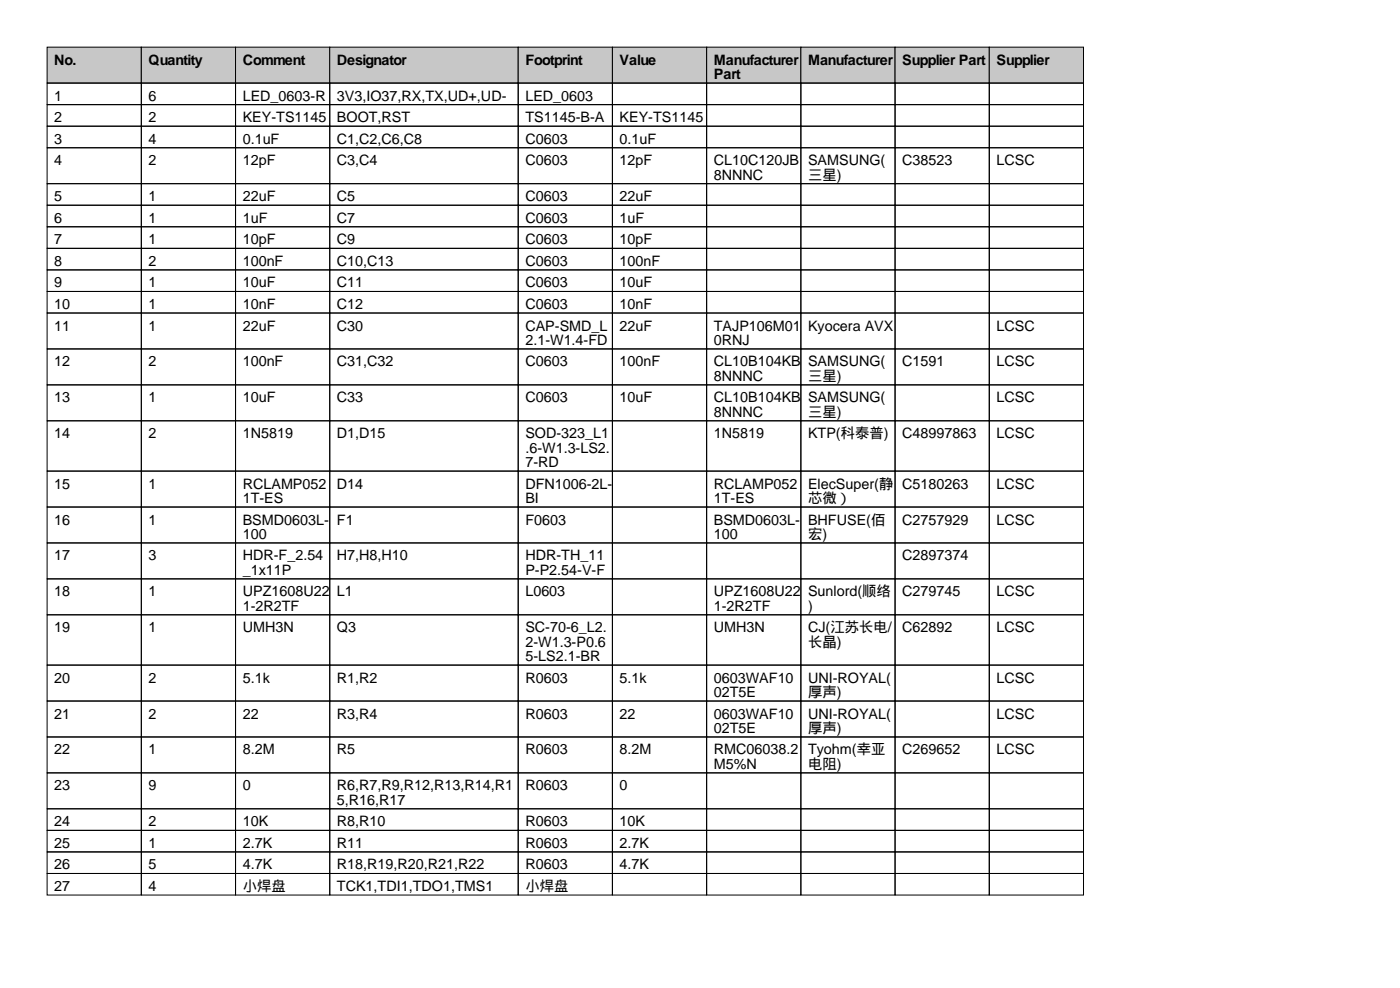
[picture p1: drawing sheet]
<svg xmlns="http://www.w3.org/2000/svg" width="297mm" height="210mm" viewBox="0 0 297 210" stroke-linecap="round" stroke-linejoin="round" font-family="sans-serif">
<defs><g id="words">
<g font-size="3">
<text x="11.5" y="13.7">No.</text>
<text x="31.5" y="13.7">Quantity</text>
<text x="51.5" y="13.7">Comment</text>
<text x="71.5" y="13.7">Designator</text>
<text x="111.5" y="13.7">Footprint</text>
<text x="131.5" y="13.7">Value</text>
<text x="151.5" y="13.7">Manufacturer</text>
<text x="151.5" y="16.8">Part</text>
<text x="171.5" y="13.7">Manufacturer</text>
<text x="191.5" y="13.7">Supplier Part</text>
<text x="211.5" y="13.7">Supplier</text>
<text x="11.5" y="21.3">1</text>
<text x="31.5" y="21.3">6</text>
<text x="51.5" y="21.3">LED_0603-R</text>
<text x="71.5" y="21.3">3V3,IO37,RX,TX,UD+,UD-</text>
<text x="111.5" y="21.3">LED_0603</text>
<text x="11.5" y="25.9">2</text>
<text x="31.5" y="25.9">2</text>
<text x="51.5" y="25.9">KEY-TS1145</text>
<text x="71.5" y="25.9">BOOT,RST</text>
<text x="111.5" y="25.9">TS1145-B-A</text>
<text x="131.5" y="25.9">KEY-TS1145</text>
<text x="11.5" y="30.5">3</text>
<text x="11.5" y="35.1">4</text>
<text x="31.5" y="30.5">4</text>
<text x="31.5" y="35.1">2</text>
<text x="51.5" y="30.5">0.1uF</text>
<text x="51.5" y="35.1">12pF</text>
<text x="71.5" y="30.5">C1,C2,C6,C8</text>
<text x="71.5" y="35.1">C3,C4</text>
<text x="111.5" y="30.5">C0603</text>
<text x="111.5" y="35.1">C0603</text>
<text x="131.5" y="30.5">0.1uF</text>
<text x="131.5" y="35.1">12pF</text>
<text x="151.5" y="35.1">CL10C120JB</text>
<text x="171.5" y="35.1">SAMSUNG(</text>
<text x="191.5" y="35.1">C38523</text>
<text x="211.5" y="35.1">LCSC</text>
<text x="151.5" y="38.1">8NNNC</text>
<text x="171.5" y="38.1">三星)</text>
<text x="11.5" y="42.7">5</text>
<text x="11.5" y="47.2">6</text>
<text x="31.5" y="42.7">1</text>
<text x="31.5" y="47.2">1</text>
<text x="51.5" y="42.7">22uF</text>
<text x="51.5" y="47.2">1uF</text>
<text x="71.5" y="42.7">C5</text>
<text x="71.5" y="47.2">C7</text>
<text x="111.5" y="42.7">C0603</text>
<text x="111.5" y="47.2">C0603</text>
<text x="131.5" y="42.7">22uF</text>
<text x="131.5" y="47.2">1uF</text>
<text x="11.5" y="51.8">7</text>
<text x="31.5" y="51.8">1</text>
<text x="51.5" y="51.8">10pF</text>
<text x="71.5" y="51.8">C9</text>
<text x="111.5" y="51.8">C0603</text>
<text x="131.5" y="51.8">10pF</text>
<text x="11.5" y="56.4">8</text>
<text x="31.5" y="56.4">2</text>
<text x="51.5" y="56.4">100nF</text>
<text x="71.5" y="56.4">C10,C13</text>
<text x="111.5" y="56.4">C0603</text>
<text x="131.5" y="56.4">100nF</text>
<text x="11.5" y="61">9</text>
<text x="11.5" y="65.5">10</text>
<text x="31.5" y="61">1</text>
<text x="31.5" y="65.5">1</text>
<text x="51.5" y="61">10uF</text>
<text x="51.5" y="65.5">10nF</text>
<text x="71.5" y="61">C11</text>
<text x="71.5" y="65.5">C12</text>
<text x="111.5" y="61">C0603</text>
<text x="111.5" y="65.5">C0603</text>
<text x="131.5" y="61">10uF</text>
<text x="131.5" y="65.5">10nF</text>
<text x="11.5" y="70.1">11</text>
<text x="31.5" y="70.1">1</text>
<text x="51.5" y="70.1">22uF</text>
<text x="71.5" y="70.1">C30</text>
<text x="111.5" y="70.1">CAP-SMD_L</text>
<text x="131.5" y="70.1">22uF</text>
<text x="151.5" y="70.1">TAJP106M01</text>
<text x="171.5" y="70.1">Kyocera AVX</text>
<text x="211.5" y="70.1">LCSC</text>
<text x="11.5" y="77.7">12</text>
<text x="31.5" y="77.7">2</text>
<text x="51.5" y="77.7">100nF</text>
<text x="71.5" y="77.7">C31,C32</text>
<text x="111.5" y="73.2">2.1-W1.4-FD</text>
<text x="111.5" y="77.7">C0603</text>
<text x="131.5" y="77.7">100nF</text>
<text x="151.5" y="73.2">0RNJ</text>
<text x="151.5" y="77.7">CL10B104KB</text>
<text x="171.5" y="77.7">SAMSUNG(</text>
<text x="191.5" y="77.7">C1591</text>
<text x="211.5" y="77.7">LCSC</text>
<text x="151.5" y="80.8">8NNNC</text>
<text x="171.5" y="80.8">三星)</text>
<text x="11.5" y="85.3">13</text>
<text x="31.5" y="85.3">1</text>
<text x="51.5" y="85.3">10uF</text>
<text x="71.5" y="85.3">C33</text>
<text x="111.5" y="85.3">C0603</text>
<text x="131.5" y="85.3">10uF</text>
<text x="151.5" y="85.3">CL10B104KB</text>
<text x="151.5" y="88.4">8NNNC</text>
<text x="171.5" y="85.3">SAMSUNG(</text>
<text x="171.5" y="88.4">三星)</text>
<text x="211.5" y="85.3">LCSC</text>
<text x="11.5" y="93">14</text>
<text x="31.5" y="93">2</text>
<text x="51.5" y="93">1N5819</text>
<text x="71.5" y="93">D1,D15</text>
<text x="111.5" y="93">SOD-323_L1</text>
<text x="151.5" y="93">1N5819</text>
<text x="171.5" y="93">KTP(科泰普)</text>
<text x="191.5" y="93">C48997863</text>
<text x="211.5" y="93">LCSC</text>
<text x="111.5" y="96">.6-W1.3-LS2.</text>
<text x="111.5" y="99.1">7-RD</text>
<text x="11.5" y="103.6">15</text>
<text x="31.5" y="103.6">1</text>
<text x="51.5" y="103.6">RCLAMP052</text>
<text x="51.5" y="106.7">1T-ES</text>
<text x="71.5" y="103.6">D14</text>
<text x="111.5" y="103.6">DFN1006-2L-</text>
<text x="111.5" y="106.7">BI</text>
<text x="151.5" y="103.6">RCLAMP052</text>
<text x="151.5" y="106.7">1T-ES</text>
<text x="171.5" y="103.6">ElecSuper(静</text>
<text x="171.5" y="106.7">芯微）</text>
<text x="191.5" y="103.6">C5180263</text>
<text x="211.5" y="103.6">LCSC</text>
<text x="11.5" y="111.3">16</text>
<text x="31.5" y="111.3">1</text>
<text x="51.5" y="111.3">BSMD0603L-</text>
<text x="71.5" y="111.3">F1</text>
<text x="111.5" y="111.3">F0603</text>
<text x="151.5" y="111.3">BSMD0603L-</text>
<text x="171.5" y="111.3">BHFUSE(佰</text>
<text x="191.5" y="111.3">C2757929</text>
<text x="211.5" y="111.3">LCSC</text>
<text x="11.5" y="118.9">17</text>
<text x="31.5" y="118.9">3</text>
<text x="51.5" y="114.3">100</text>
<text x="51.5" y="118.9">HDR-F_2.54</text>
<text x="71.5" y="118.9">H7,H8,H10</text>
<text x="111.5" y="118.9">HDR-TH_11</text>
<text x="151.5" y="114.3">100</text>
<text x="171.5" y="114.3">宏)</text>
<text x="191.5" y="118.9">C2897374</text>
<text x="51.5" y="121.9">_1x11P</text>
<text x="111.5" y="121.9">P-P2.54-V-F</text>
<text x="11.5" y="126.5">18</text>
<text x="31.5" y="126.5">1</text>
<text x="51.5" y="126.5">UPZ1608U22</text>
<text x="51.5" y="129.5">1-2R2TF</text>
<text x="71.5" y="126.5">L1</text>
<text x="111.5" y="126.5">L0603</text>
<text x="151.5" y="126.5">UPZ1608U22</text>
<text x="151.5" y="129.5">1-2R2TF</text>
<text x="171.5" y="126.5">Sunlord(顺络</text>
<text x="171.5" y="129.5">)</text>
<text x="191.5" y="126.5">C279745</text>
<text x="211.5" y="126.5">LCSC</text>
<text x="11.5" y="134.1">19</text>
<text x="31.5" y="134.1">1</text>
<text x="51.5" y="134.1">UMH3N</text>
<text x="71.5" y="134.1">Q3</text>
<text x="111.5" y="134.1">SC-70-6_L2.</text>
<text x="111.5" y="137.2">2-W1.3-P0.6</text>
<text x="151.5" y="134.1">UMH3N</text>
<text x="171.5" y="134.1">CJ(江苏长电/</text>
<text x="171.5" y="137.2">长晶)</text>
<text x="191.5" y="134.1">C62892</text>
<text x="211.5" y="134.1">LCSC</text>
<text x="111.5" y="140.2">5-LS2.1-BR</text>
<text x="11.5" y="144.8">20</text>
<text x="31.5" y="144.8">2</text>
<text x="51.5" y="144.8">5.1k</text>
<text x="71.5" y="144.8">R1,R2</text>
<text x="111.5" y="144.8">R0603</text>
<text x="131.5" y="144.8">5.1k</text>
<text x="151.5" y="144.8">0603WAF10</text>
<text x="151.5" y="147.8">02T5E</text>
<text x="171.5" y="144.8">UNI-ROYAL(</text>
<text x="171.5" y="147.8">厚声)</text>
<text x="211.5" y="144.8">LCSC</text>
<text x="11.5" y="152.4">21</text>
<text x="31.5" y="152.4">2</text>
<text x="51.5" y="152.4">22</text>
<text x="71.5" y="152.4">R3,R4</text>
<text x="111.5" y="152.4">R0603</text>
<text x="131.5" y="152.4">22</text>
<text x="151.5" y="152.4">0603WAF10</text>
<text x="151.5" y="155.5">02T5E</text>
<text x="171.5" y="152.4">UNI-ROYAL(</text>
<text x="171.5" y="155.5">厚声)</text>
<text x="211.5" y="152.4">LCSC</text>
<text x="11.5" y="160">22</text>
<text x="31.5" y="160">1</text>
<text x="51.5" y="160">8.2M</text>
<text x="71.5" y="160">R5</text>
<text x="111.5" y="160">R0603</text>
<text x="131.5" y="160">8.2M</text>
<text x="151.5" y="160">RMC06038.2</text>
<text x="171.5" y="160">Tyohm(幸亚</text>
<text x="191.5" y="160">C269652</text>
<text x="211.5" y="160">LCSC</text>
<text x="11.5" y="167.6">23</text>
<text x="31.5" y="167.6">9</text>
<text x="51.5" y="167.6">0</text>
<text x="71.5" y="167.6">R6,R7,R9,R12,R13,R14,R1</text>
<text x="111.5" y="167.6">R0603</text>
<text x="131.5" y="167.6">0</text>
<text x="151.5" y="163.1">M5%N</text>
<text x="171.5" y="163.1">电阻)</text>
<text x="71.5" y="170.7">5,R16,R17</text>
<text x="11.5" y="175.3">24</text>
<text x="11.5" y="179.8">25</text>
<text x="31.5" y="175.3">2</text>
<text x="31.5" y="179.8">1</text>
<text x="51.5" y="175.3">10K</text>
<text x="51.5" y="179.8">2.7K</text>
<text x="71.5" y="175.3">R8,R10</text>
<text x="71.5" y="179.8">R11</text>
<text x="111.5" y="175.3">R0603</text>
<text x="111.5" y="179.8">R0603</text>
<text x="131.5" y="175.3">10K</text>
<text x="131.5" y="179.8">2.7K</text>
<text x="11.5" y="184.4">26</text>
<text x="31.5" y="184.4">5</text>
<text x="51.5" y="184.4">4.7K</text>
<text x="71.5" y="184.4">R18,R19,R20,R21,R22</text>
<text x="111.5" y="184.4">R0603</text>
<text x="131.5" y="184.4">4.7K</text>
<text x="11.5" y="189">27</text>
<text x="31.5" y="189">4</text>
<text x="51.5" y="189">小焊盘</text>
<text x="71.5" y="189">TCK1,TDI1,TDO1,TMS1</text>
<text x="111.5" y="189">小焊盘</text>
</g>
</g></defs>
<g fill="#c7c7c7" stroke="#000" stroke-width=".21">
<path d="M10 10h20v7.6h-20z"/>
<path d="M30 10h20v7.6h-20z"/>
<path d="M50 10h20v7.6h-20z"/>
<path d="M70 10h40v7.6h-40z"/>
<path d="M110 10h20v7.6h-20z"/>
<path d="M130 10h20v7.6h-20z"/>
<path d="M150 10h20v7.6h-20z"/>
<path d="M170 10h20v7.6h-20z"/>
<path d="M190 10h20v7.6h-20z"/>
<path d="M210 10h20v7.6h-20z"/>
</g>
<g fill="none" stroke="#000" stroke-width=".21">
<path d="M10 17.6h20v4.6h-20zM30 17.6h20v4.6h-20zM50 17.6h20v4.6h-20zM70 17.6h40v4.6h-40zM110 17.6h20v4.6h-20zM130 17.6h20v4.6h-20zM150 17.6h20v4.6h-20zM170 17.6h20v4.6h-20zM190 17.6h20v4.6h-20zM210 17.6h20v4.6h-20zM10 22.2h20v4.6h-20zM10 26.8h20v4.5h-20z"/>
<path d="M10 31.3h20v7.7h-20zM10 39h20v4.5h-20zM30 22.2h20v4.6h-20zM30 26.8h20v4.5h-20zM30 31.3h20v7.7h-20zM30 39h20v4.5h-20zM50 22.2h20v4.6h-20zM50 26.8h20v4.5h-20zM50 31.3h20v7.7h-20zM50 39h20v4.5h-20zM70 22.2h40v4.6h-40zM70 26.8h40v4.5h-40z"/>
<path d="M70 31.3h40v7.7h-40zM70 39h40v4.5h-40zM110 22.2h20v4.6h-20zM110 26.8h20v4.5h-20zM110 31.3h20v7.7h-20zM110 39h20v4.5h-20zM130 22.2h20v4.6h-20zM130 26.8h20v4.5h-20zM130 31.3h20v7.7h-20zM130 39h20v4.5h-20zM150 22.2h20v4.6h-20zM150 26.8h20v4.5h-20z"/>
<path d="M150 31.3h20v7.7h-20zM150 39h20v4.5h-20zM170 22.2h20v4.6h-20zM170 26.8h20v4.5h-20zM170 31.3h20v7.7h-20zM170 39h20v4.5h-20zM190 22.2h20v4.6h-20zM190 26.8h20v4.5h-20zM190 31.3h20v7.7h-20zM190 39h20v4.5h-20zM210 22.2h20v4.6h-20zM210 26.8h20v4.5h-20z"/>
<path d="M210 31.3h20v7.7h-20zM210 39h20v4.5h-20zM10 43.5h20v4.6h-20zM10 48.1h20v4.6h-20zM10 52.7h20v4.5h-20zM10 57.2h20v4.6h-20zM30 43.5h20v4.6h-20zM30 48.1h20v4.6h-20zM30 52.7h20v4.5h-20zM30 57.2h20v4.6h-20zM50 43.5h20v4.6h-20zM50 48.1h20v4.6h-20z"/>
<path d="M50 52.7h20v4.5h-20zM50 57.2h20v4.6h-20zM70 43.5h40v4.6h-40zM70 48.1h40v4.6h-40zM70 52.7h40v4.5h-40zM70 57.2h40v4.6h-40zM110 43.5h20v4.6h-20zM110 48.1h20v4.6h-20zM110 52.7h20v4.5h-20zM110 57.2h20v4.6h-20zM130 43.5h20v4.6h-20zM130 48.1h20v4.6h-20z"/>
<path d="M130 52.7h20v4.5h-20zM130 57.2h20v4.6h-20zM150 43.5h20v4.6h-20zM150 48.1h20v4.6h-20zM150 52.7h20v4.5h-20zM150 57.2h20v4.6h-20zM170 43.5h20v4.6h-20zM170 48.1h20v4.6h-20zM170 52.7h20v4.5h-20zM170 57.2h20v4.6h-20zM190 43.5h20v4.6h-20zM190 48.1h20v4.6h-20z"/>
<path d="M190 52.7h20v4.5h-20zM190 57.2h20v4.6h-20zM210 43.5h20v4.6h-20zM210 48.1h20v4.6h-20zM210 52.7h20v4.5h-20zM210 57.2h20v4.6h-20zM10 61.8h20v4.6h-20zM10 66.4h20v7.6h-20zM10 74h20v7.6h-20zM30 61.8h20v4.6h-20zM30 66.4h20v7.6h-20zM30 74h20v7.6h-20z"/>
<path d="M50 61.8h20v4.6h-20zM50 66.4h20v7.6h-20zM50 74h20v7.6h-20zM70 61.8h40v4.6h-40zM70 66.4h40v7.6h-40zM70 74h40v7.6h-40zM110 61.8h20v4.6h-20zM110 66.4h20v7.6h-20zM110 74h20v7.6h-20zM130 61.8h20v4.6h-20zM130 66.4h20v7.6h-20zM130 74h20v7.6h-20z"/>
<path d="M150 61.8h20v4.6h-20zM150 66.4h20v7.6h-20zM150 74h20v7.6h-20zM170 61.8h20v4.6h-20zM170 66.4h20v7.6h-20zM170 74h20v7.6h-20zM190 61.8h20v4.6h-20zM190 66.4h20v7.6h-20zM190 74h20v7.6h-20zM210 61.8h20v4.6h-20zM210 66.4h20v7.6h-20zM210 74h20v7.6h-20z"/>
<path d="M10 81.6h20v7.6h-20zM10 89.2h20v10.7h-20zM10 99.9h20v7.6h-20zM30 81.6h20v7.6h-20zM30 89.2h20v10.7h-20zM30 99.9h20v7.6h-20zM50 81.6h20v7.6h-20zM50 89.2h20v10.7h-20zM50 99.9h20v7.6h-20zM70 81.6h40v7.6h-40zM70 89.2h40v10.7h-40zM70 99.9h40v7.6h-40z"/>
<path d="M110 81.6h20v7.6h-20zM110 89.2h20v10.7h-20zM110 99.9h20v7.6h-20zM130 81.6h20v7.6h-20zM130 89.2h20v10.7h-20zM130 99.9h20v7.6h-20zM150 81.6h20v7.6h-20zM150 89.2h20v10.7h-20zM150 99.9h20v7.6h-20zM170 81.6h20v7.6h-20zM170 89.2h20v10.7h-20zM170 99.9h20v7.6h-20z"/>
<path d="M190 81.6h20v7.6h-20zM190 89.2h20v10.7h-20zM190 99.9h20v7.6h-20zM210 81.6h20v7.6h-20zM210 89.2h20v10.7h-20zM210 99.9h20v7.6h-20zM10 107.5h20v7.7h-20zM10 115.2h20v7.6h-20zM30 107.5h20v7.7h-20zM30 115.2h20v7.6h-20zM50 107.5h20v7.7h-20zM50 115.2h20v7.6h-20z"/>
<path d="M70 107.5h40v7.7h-40zM70 115.2h40v7.6h-40zM110 107.5h20v7.7h-20zM110 115.2h20v7.6h-20zM130 107.5h20v7.7h-20zM130 115.2h20v7.6h-20zM150 107.5h20v7.7h-20zM150 115.2h20v7.6h-20zM170 107.5h20v7.7h-20zM170 115.2h20v7.6h-20zM190 107.5h20v7.7h-20zM190 115.2h20v7.6h-20z"/>
<path d="M210 107.5h20v7.7h-20zM210 115.2h20v7.6h-20zM10 122.8h20v7.6h-20zM10 130.4h20v10.7h-20zM30 122.8h20v7.6h-20zM30 130.4h20v10.7h-20zM50 122.8h20v7.6h-20zM50 130.4h20v10.7h-20zM70 122.8h40v7.6h-40zM70 130.4h40v10.7h-40zM110 122.8h20v7.6h-20zM110 130.4h20v10.7h-20z"/>
<path d="M130 122.8h20v7.6h-20zM130 130.4h20v10.7h-20zM150 122.8h20v7.6h-20zM150 130.4h20v10.7h-20zM170 122.8h20v7.6h-20zM170 130.4h20v10.7h-20zM190 122.8h20v7.6h-20zM190 130.4h20v10.7h-20zM210 122.8h20v7.6h-20zM210 130.4h20v10.7h-20zM10 141.1h20v7.6h-20zM10 148.7h20v7.6h-20z"/>
<path d="M10 156.3h20v7.6h-20zM30 141.1h20v7.6h-20zM30 148.7h20v7.6h-20zM30 156.3h20v7.6h-20zM50 141.1h20v7.6h-20zM50 148.7h20v7.6h-20zM50 156.3h20v7.6h-20zM70 141.1h40v7.6h-40zM70 148.7h40v7.6h-40zM70 156.3h40v7.6h-40zM110 141.1h20v7.6h-20zM110 148.7h20v7.6h-20z"/>
<path d="M110 156.3h20v7.6h-20zM130 141.1h20v7.6h-20zM130 148.7h20v7.6h-20zM130 156.3h20v7.6h-20zM150 141.1h20v7.6h-20zM150 148.7h20v7.6h-20zM150 156.3h20v7.6h-20zM170 141.1h20v7.6h-20zM170 148.7h20v7.6h-20zM170 156.3h20v7.6h-20zM190 141.1h20v7.6h-20zM190 148.7h20v7.6h-20z"/>
<path d="M190 156.3h20v7.6h-20zM210 141.1h20v7.6h-20zM210 148.7h20v7.6h-20zM210 156.3h20v7.6h-20zM10 163.9h20v7.6h-20zM10 171.5h20v4.6h-20zM10 176.1h20v4.6h-20zM30 163.9h20v7.6h-20zM30 171.5h20v4.6h-20zM30 176.1h20v4.6h-20zM50 163.9h20v7.6h-20zM50 171.5h20v4.6h-20z"/>
<path d="M50 176.1h20v4.6h-20zM70 163.9h40v7.6h-40zM70 171.5h40v4.6h-40zM70 176.1h40v4.6h-40zM110 163.9h20v7.6h-20zM110 171.5h20v4.6h-20zM110 176.1h20v4.6h-20zM130 163.9h20v7.6h-20zM130 171.5h20v4.6h-20zM130 176.1h20v4.6h-20zM150 163.9h20v7.6h-20zM150 171.5h20v4.6h-20z"/>
<path d="M150 176.1h20v4.6h-20zM170 163.9h20v7.6h-20zM170 171.5h20v4.6h-20zM170 176.1h20v4.6h-20zM190 163.9h20v7.6h-20zM190 171.5h20v4.6h-20zM190 176.1h20v4.6h-20zM210 163.9h20v7.6h-20zM210 171.5h20v4.6h-20zM210 176.1h20v4.6h-20zM10 180.7h20v4.6h-20zM10 185.3h20v4.5h-20z"/>
<path d="M30 180.7h20v4.6h-20zM30 185.3h20v4.5h-20zM50 180.7h20v4.6h-20zM50 185.3h20v4.5h-20zM70 180.7h40v4.6h-40zM70 185.3h40v4.5h-40zM110 180.7h20v4.6h-20zM110 185.3h20v4.5h-20zM130 180.7h20v4.6h-20zM130 185.3h20v4.5h-20zM150 180.7h20v4.6h-20zM150 185.3h20v4.5h-20z"/>
<path d="M170 180.7h20v4.6h-20zM170 185.3h20v4.5h-20zM190 180.7h20v4.6h-20zM190 185.3h20v4.5h-20zM210 180.7h20v4.6h-20zM210 185.3h20v4.5h-20z"/>
</g>
<use href="#words"/>
</svg>
